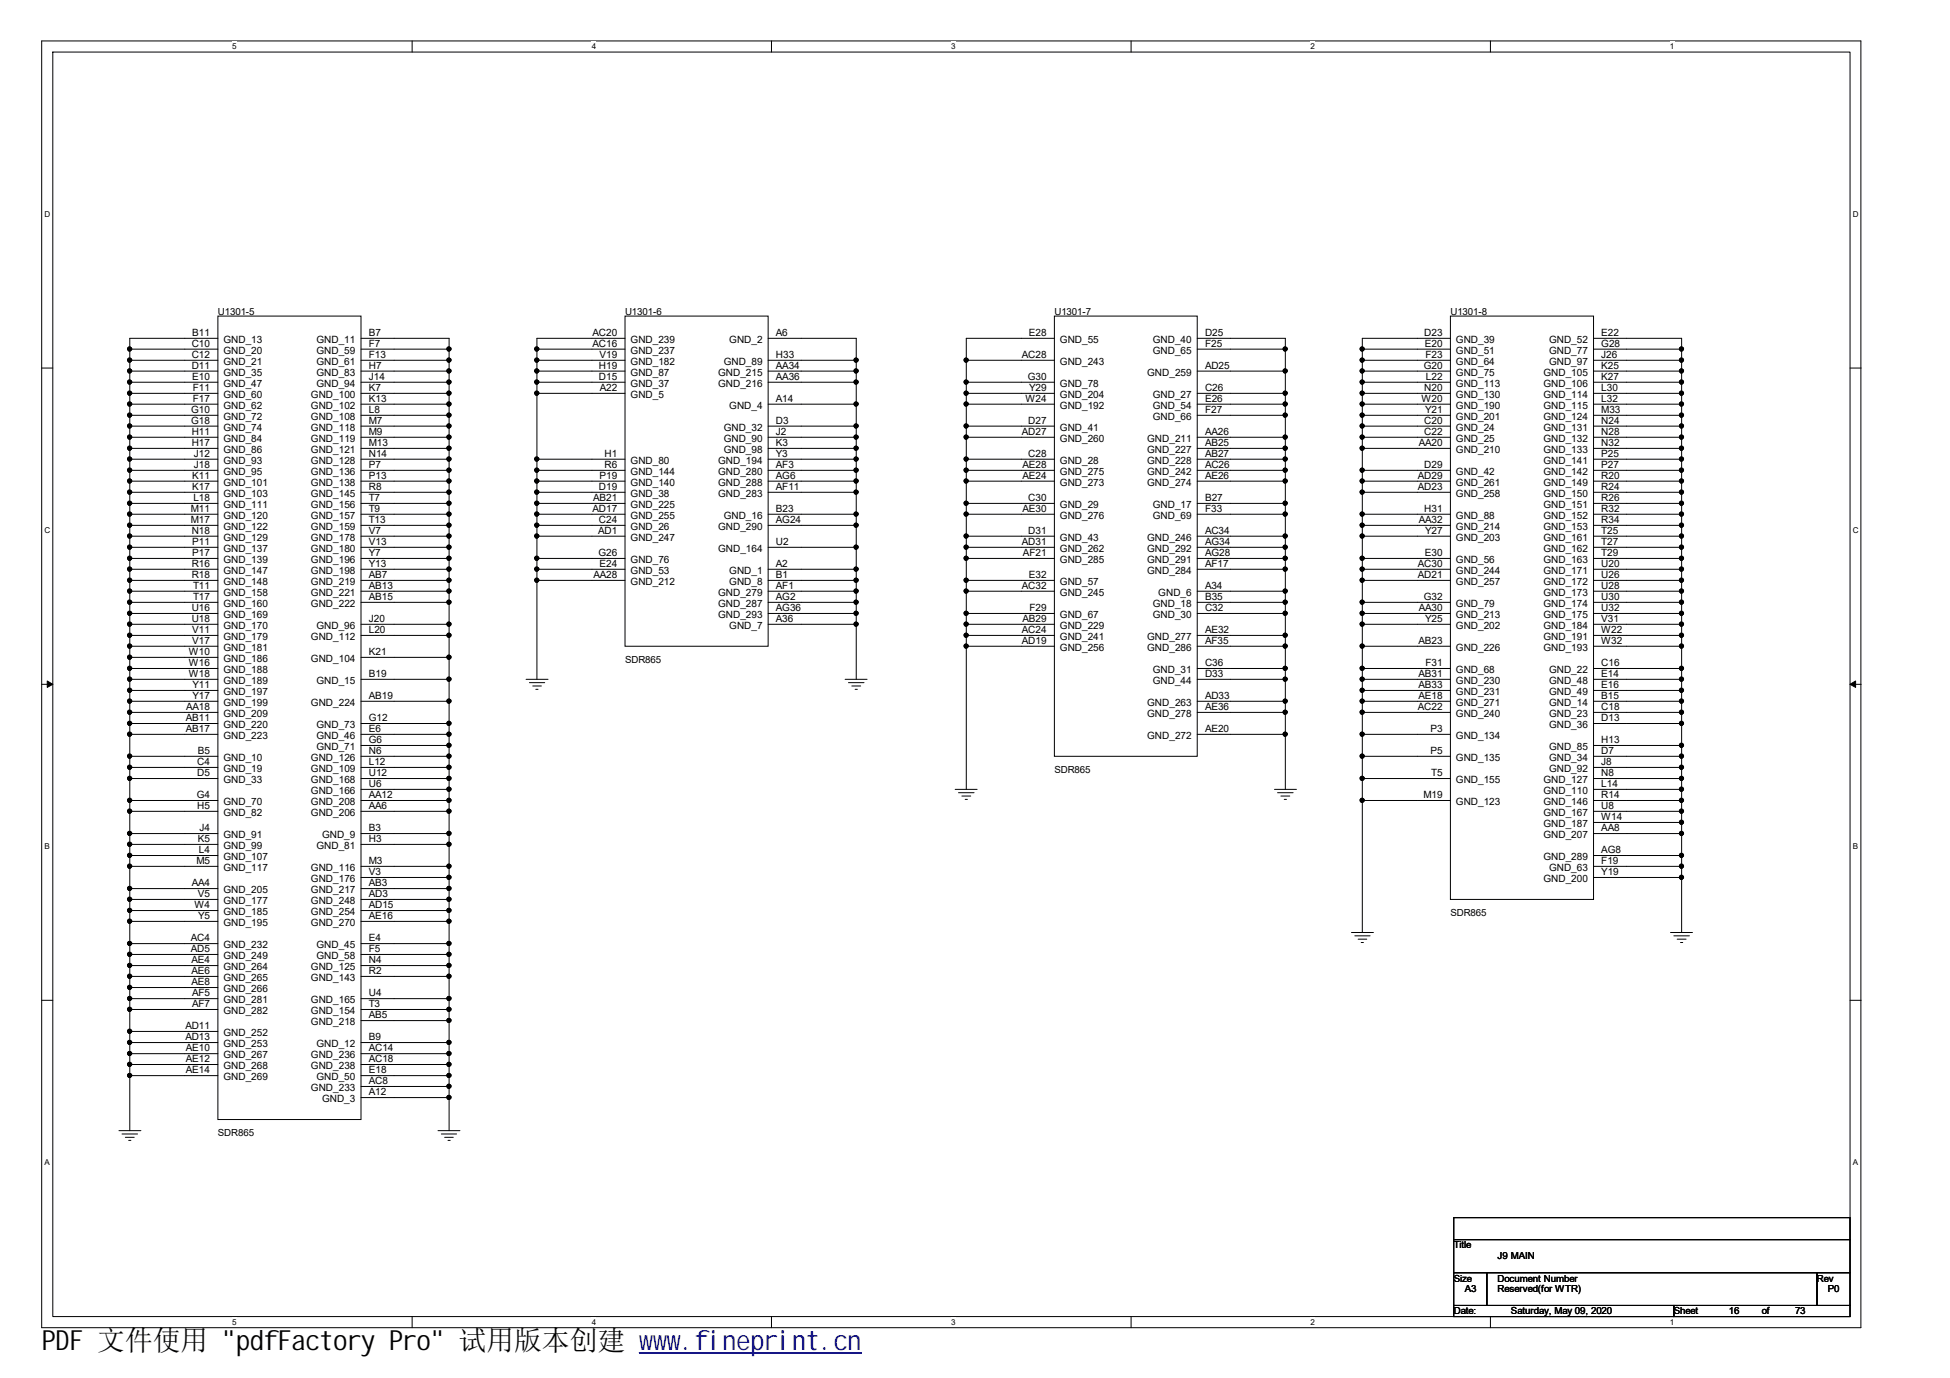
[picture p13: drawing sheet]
<svg xmlns="http://www.w3.org/2000/svg" width="297mm" height="210mm" viewBox="0 0 297 210" stroke-linecap="round" stroke-linejoin="round" font-family="sans-serif">
<defs><g id="words">
<text font-size="4.2" x="6.3" y="205.7">PDF 文件使用 &quot;pdfFactory Pro&quot; 试用版本创建 ww</text>
<text font-size="4.2" fill="#00f" x="99.5" y="205.7">w.fineprint.cn</text>
<g font-size="1.5">
<text x="29.2" y="52.8">C10</text>
<text x="29.3" y="51.2">B11</text>
<text x="33.2" y="48">U1301-5</text>
<text x="34" y="52.3">GND_13</text>
<text x="34" y="53.9">GND_20</text>
<text x="48.2" y="52.3">GND_11</text>
<text x="48.2" y="53.9">GND_59</text>
<text x="56.2" y="51.2">B7</text>
<text x="56.2" y="52.8">F7</text>
<text x="90.3" y="52.8">AC16</text>
<text x="90.3" y="51.2">AC20</text>
<text x="95.2" y="48">U1301-6</text>
<text x="96.1" y="53.9">GND_237</text>
<text x="96.1" y="52.3">GND_239</text>
<text x="111.1" y="52.3">GND_2</text>
<text x="118.2" y="51.2">A6</text>
<text x="156.7" y="51.2">E28</text>
<text x="160.6" y="48">U1301-7</text>
<text x="161.5" y="52.3">GND_55</text>
<text x="175.6" y="52.3">GND_40</text>
<text x="175.6" y="53.9">GND_65</text>
<text x="183.6" y="51.2">D25</text>
<text x="183.6" y="52.8">F25</text>
<text x="217" y="51.2">D23</text>
<text x="217" y="52.8">E20</text>
<text x="220.9" y="48">U1301-8</text>
<text x="221.8" y="52.3">GND_39</text>
<text x="221.8" y="53.9">GND_51</text>
<text x="236" y="52.3">GND_52</text>
<text x="236" y="53.9">GND_77</text>
<text x="243.9" y="51.2">E22</text>
<text x="243.9" y="52.8">G28</text>
<text x="29.2" y="54.5">C12</text>
<text x="29.2" y="56.1">D11</text>
<text x="29.3" y="57.8">E10</text>
<text x="29.4" y="59.5">F11</text>
<text x="34" y="55.6">GND_21</text>
<text x="34" y="57.2">GND_35</text>
<text x="34" y="58.9">GND_47</text>
<text x="48.2" y="55.6">GND_61</text>
<text x="48.2" y="57.2">GND_83</text>
<text x="48.2" y="58.9">GND_94</text>
<text x="56.2" y="54.5">F13</text>
<text x="56.2" y="56.1">H7</text>
<text x="56.2" y="57.8">J14</text>
<text x="56.2" y="59.5">K7</text>
<text x="91.2" y="57.8">D15</text>
<text x="91.2" y="56.1">H19</text>
<text x="91.3" y="54.5">V19</text>
<text x="91.4" y="59.5">A22</text>
<text x="96.1" y="58.9">GND_37</text>
<text x="96.1" y="57.2">GND_87</text>
<text x="96.1" y="55.6">GND_182</text>
<text x="109.4" y="57.2">GND_215</text>
<text x="109.4" y="58.9">GND_216</text>
<text x="110.2" y="55.6">GND_89</text>
<text x="118.2" y="56.1">AA34</text>
<text x="118.2" y="57.8">AA36</text>
<text x="118.2" y="54.5">H33</text>
<text x="155.7" y="54.5">AC28</text>
<text x="156.5" y="57.8">G30</text>
<text x="156.8" y="59.5">Y29</text>
<text x="161.5" y="58.9">GND_78</text>
<text x="161.5" y="55.6">GND_243</text>
<text x="174.8" y="57.2">GND_259</text>
<text x="183.6" y="59.5">C26</text>
<text x="183.6" y="56.1">AD25</text>
<text x="216.9" y="56.1">G20</text>
<text x="217" y="59.5">N20</text>
<text x="217.1" y="54.5">F23</text>
<text x="217.2" y="57.8">L22</text>
<text x="221.8" y="55.6">GND_64</text>
<text x="221.8" y="57.2">GND_75</text>
<text x="221.8" y="58.9">GND_113</text>
<text x="235.1" y="57.2">GND_105</text>
<text x="235.1" y="58.9">GND_106</text>
<text x="236" y="55.6">GND_97</text>
<text x="243.9" y="54.5">J26</text>
<text x="243.9" y="56.1">K25</text>
<text x="243.9" y="57.8">K27</text>
<text x="243.9" y="59.5">L30</text>
<text x="29.1" y="62.9">G10</text>
<text x="29.1" y="64.5">G18</text>
<text x="29.4" y="61.2">F17</text>
<text x="34" y="60.6">GND_60</text>
<text x="34" y="62.3">GND_62</text>
<text x="34" y="64">GND_72</text>
<text x="34" y="65.6">GND_74</text>
<text x="47.4" y="60.6">GND_100</text>
<text x="47.4" y="62.3">GND_102</text>
<text x="47.4" y="64">GND_108</text>
<text x="47.4" y="65.6">GND_118</text>
<text x="56.2" y="61.2">K13</text>
<text x="56.2" y="62.9">L8</text>
<text x="56.2" y="64.5">M7</text>
<text x="96.1" y="60.6">GND_5</text>
<text x="110.2" y="65.6">GND_32</text>
<text x="111.1" y="62.3">GND_4</text>
<text x="118.2" y="61.2">A14</text>
<text x="118.2" y="64.5">D3</text>
<text x="156.2" y="61.2">W24</text>
<text x="156.6" y="64.5">D27</text>
<text x="161.5" y="65.6">GND_41</text>
<text x="161.5" y="62.3">GND_192</text>
<text x="161.5" y="60.6">GND_204</text>
<text x="175.6" y="60.6">GND_27</text>
<text x="175.6" y="62.3">GND_54</text>
<text x="175.6" y="64">GND_66</text>
<text x="183.6" y="61.2">E26</text>
<text x="183.6" y="62.9">F27</text>
<text x="216.5" y="61.2">W20</text>
<text x="217" y="64.5">C20</text>
<text x="217.1" y="62.9">Y21</text>
<text x="221.8" y="65.6">GND_24</text>
<text x="221.8" y="60.6">GND_130</text>
<text x="221.8" y="62.3">GND_190</text>
<text x="221.8" y="64">GND_201</text>
<text x="235.1" y="60.6">GND_114</text>
<text x="235.1" y="62.3">GND_115</text>
<text x="235.1" y="64">GND_124</text>
<text x="235.1" y="65.6">GND_131</text>
<text x="243.9" y="61.2">L32</text>
<text x="243.9" y="62.9">M33</text>
<text x="243.9" y="64.5">N24</text>
<text x="29.2" y="66.2">H11</text>
<text x="29.2" y="67.9">H17</text>
<text x="29.5" y="69.6">J12</text>
<text x="29.5" y="71.3">J18</text>
<text x="34" y="67.3">GND_84</text>
<text x="34" y="69">GND_86</text>
<text x="34" y="70.7">GND_93</text>
<text x="47.4" y="67.3">GND_119</text>
<text x="47.4" y="69">GND_121</text>
<text x="47.4" y="70.7">GND_128</text>
<text x="56.2" y="66.2">M9</text>
<text x="56.2" y="67.9">M13</text>
<text x="56.2" y="69.6">N14</text>
<text x="56.2" y="71.3">P7</text>
<text x="92.1" y="69.6">H1</text>
<text x="92.1" y="71.3">R6</text>
<text x="96.1" y="70.7">GND_80</text>
<text x="109.4" y="70.7">GND_194</text>
<text x="110.2" y="67.3">GND_90</text>
<text x="110.2" y="69">GND_98</text>
<text x="118.2" y="69.6">Y3</text>
<text x="118.2" y="71.3">AF3</text>
<text x="118.2" y="66.2">J2</text>
<text x="118.2" y="67.9">K3</text>
<text x="155.7" y="66.2">AD27</text>
<text x="155.7" y="71.3">AE28</text>
<text x="156.6" y="69.6">C28</text>
<text x="161.5" y="70.7">GND_28</text>
<text x="161.5" y="67.3">GND_260</text>
<text x="174.8" y="67.3">GND_211</text>
<text x="174.8" y="69">GND_227</text>
<text x="174.8" y="70.7">GND_228</text>
<text x="183.6" y="66.2">AA26</text>
<text x="183.6" y="67.9">AB25</text>
<text x="183.6" y="69.6">AB27</text>
<text x="183.6" y="71.3">AC26</text>
<text x="216.1" y="67.9">AA20</text>
<text x="217" y="66.2">C22</text>
<text x="217" y="71.3">D29</text>
<text x="221.8" y="67.3">GND_25</text>
<text x="221.8" y="69">GND_210</text>
<text x="235.1" y="67.3">GND_132</text>
<text x="235.1" y="69">GND_133</text>
<text x="235.1" y="70.7">GND_141</text>
<text x="243.9" y="66.2">N28</text>
<text x="243.9" y="67.9">N32</text>
<text x="243.9" y="69.6">P25</text>
<text x="243.9" y="71.3">P27</text>
<text x="29.1" y="77.9">M11</text>
<text x="29.3" y="72.9">K11</text>
<text x="29.3" y="74.6">K17</text>
<text x="29.5" y="76.3">L18</text>
<text x="34" y="72.4">GND_95</text>
<text x="34" y="74">GND_101</text>
<text x="34" y="75.7">GND_103</text>
<text x="34" y="77.4">GND_111</text>
<text x="47.4" y="72.4">GND_136</text>
<text x="47.4" y="74">GND_138</text>
<text x="47.4" y="75.7">GND_145</text>
<text x="47.4" y="77.4">GND_156</text>
<text x="56.2" y="72.9">P13</text>
<text x="56.2" y="74.6">R8</text>
<text x="56.2" y="76.3">T7</text>
<text x="56.2" y="77.9">T9</text>
<text x="90.3" y="77.9">AD17</text>
<text x="90.3" y="76.3">AB21</text>
<text x="91.2" y="74.6">D19</text>
<text x="91.3" y="72.9">P19</text>
<text x="96.1" y="75.7">GND_38</text>
<text x="96.1" y="74">GND_140</text>
<text x="96.1" y="72.4">GND_144</text>
<text x="96.1" y="77.4">GND_225</text>
<text x="109.4" y="72.4">GND_280</text>
<text x="109.4" y="75.7">GND_283</text>
<text x="109.4" y="74">GND_288</text>
<text x="118.2" y="74.6">AF11</text>
<text x="118.2" y="72.9">AG6</text>
<text x="118.2" y="77.9">B23</text>
<text x="155.7" y="72.9">AE24</text>
<text x="155.7" y="77.9">AE30</text>
<text x="156.6" y="76.3">C30</text>
<text x="161.5" y="77.4">GND_29</text>
<text x="161.5" y="74">GND_273</text>
<text x="161.5" y="72.4">GND_275</text>
<text x="174.8" y="72.4">GND_242</text>
<text x="174.8" y="74">GND_274</text>
<text x="175.6" y="77.4">GND_17</text>
<text x="183.6" y="76.3">B27</text>
<text x="183.6" y="77.9">F33</text>
<text x="183.6" y="72.9">AE26</text>
<text x="216" y="74.6">AD23</text>
<text x="216" y="72.9">AD29</text>
<text x="217" y="77.9">H31</text>
<text x="221.8" y="72.4">GND_42</text>
<text x="221.8" y="75.7">GND_258</text>
<text x="221.8" y="74">GND_261</text>
<text x="235.1" y="72.4">GND_142</text>
<text x="235.1" y="74">GND_149</text>
<text x="235.1" y="75.7">GND_150</text>
<text x="235.1" y="77.4">GND_151</text>
<text x="243.9" y="72.9">R20</text>
<text x="243.9" y="74.6">R24</text>
<text x="243.9" y="76.3">R26</text>
<text x="243.9" y="77.9">R32</text>
<text x="29.1" y="79.6">M17</text>
<text x="29.2" y="81.3">N18</text>
<text x="29.3" y="83">P11</text>
<text x="34" y="79.1">GND_120</text>
<text x="34" y="80.7">GND_122</text>
<text x="34" y="82.4">GND_129</text>
<text x="47.4" y="79.1">GND_157</text>
<text x="47.4" y="80.7">GND_159</text>
<text x="47.4" y="82.4">GND_178</text>
<text x="56.2" y="79.6">T13</text>
<text x="56.2" y="81.3">V7</text>
<text x="56.2" y="83">V13</text>
<text x="91.1" y="81.3">AD1</text>
<text x="91.2" y="79.6">C24</text>
<text x="96.1" y="80.7">GND_26</text>
<text x="96.1" y="82.4">GND_247</text>
<text x="96.1" y="79.1">GND_255</text>
<text x="109.4" y="80.7">GND_290</text>
<text x="110.2" y="79.1">GND_16</text>
<text x="118.2" y="83">U2</text>
<text x="118.2" y="79.6">AG24</text>
<text x="155.7" y="83">AD31</text>
<text x="156.6" y="81.3">D31</text>
<text x="161.5" y="82.4">GND_43</text>
<text x="161.5" y="79.1">GND_276</text>
<text x="174.8" y="82.4">GND_246</text>
<text x="175.6" y="79.1">GND_69</text>
<text x="183.6" y="81.3">AC34</text>
<text x="183.6" y="83">AG34</text>
<text x="216.1" y="79.6">AA32</text>
<text x="217.1" y="81.3">Y27</text>
<text x="221.8" y="79.1">GND_88</text>
<text x="221.8" y="82.4">GND_203</text>
<text x="221.8" y="80.7">GND_214</text>
<text x="235.1" y="79.1">GND_152</text>
<text x="235.1" y="80.7">GND_153</text>
<text x="235.1" y="82.4">GND_161</text>
<text x="243.9" y="79.6">R34</text>
<text x="243.9" y="81.3">T25</text>
<text x="243.9" y="83">T27</text>
<text x="29.2" y="86.3">R16</text>
<text x="29.2" y="88">R18</text>
<text x="29.3" y="84.7">P17</text>
<text x="29.4" y="89.7">T11</text>
<text x="34" y="84.1">GND_137</text>
<text x="34" y="85.8">GND_139</text>
<text x="34" y="87.4">GND_147</text>
<text x="34" y="89.1">GND_148</text>
<text x="47.4" y="84.1">GND_180</text>
<text x="47.4" y="85.8">GND_196</text>
<text x="47.4" y="87.4">GND_198</text>
<text x="47.4" y="89.1">GND_219</text>
<text x="56.2" y="84.7">Y7</text>
<text x="56.2" y="86.3">Y13</text>
<text x="56.2" y="88">AB7</text>
<text x="56.2" y="89.7">AB13</text>
<text x="90.4" y="88">AA28</text>
<text x="91.1" y="84.7">G26</text>
<text x="91.3" y="86.3">E24</text>
<text x="96.1" y="87.4">GND_53</text>
<text x="96.1" y="85.8">GND_76</text>
<text x="96.1" y="89.1">GND_212</text>
<text x="109.4" y="84.1">GND_164</text>
<text x="111.1" y="87.4">GND_1</text>
<text x="111.1" y="89.1">GND_8</text>
<text x="118.2" y="89.7">AF1</text>
<text x="118.2" y="86.3">A2</text>
<text x="118.2" y="88">B1</text>
<text x="155.7" y="89.7">AC32</text>
<text x="155.8" y="84.7">AF21</text>
<text x="156.7" y="88">E32</text>
<text x="161.5" y="89.1">GND_57</text>
<text x="161.5" y="84.1">GND_262</text>
<text x="161.5" y="85.8">GND_285</text>
<text x="174.8" y="87.4">GND_284</text>
<text x="174.8" y="85.8">GND_291</text>
<text x="174.8" y="84.1">GND_292</text>
<text x="183.6" y="89.7">A34</text>
<text x="183.6" y="86.3">AF17</text>
<text x="183.6" y="84.7">AG28</text>
<text x="216" y="86.3">AC30</text>
<text x="216" y="88">AD21</text>
<text x="217" y="84.7">E30</text>
<text x="221.8" y="85.8">GND_56</text>
<text x="221.8" y="87.4">GND_244</text>
<text x="221.8" y="89.1">GND_257</text>
<text x="235.1" y="84.1">GND_162</text>
<text x="235.1" y="85.8">GND_163</text>
<text x="235.1" y="87.4">GND_171</text>
<text x="235.1" y="89.1">GND_172</text>
<text x="243.9" y="84.7">T29</text>
<text x="243.9" y="86.3">U20</text>
<text x="243.9" y="88">U26</text>
<text x="243.9" y="89.7">U28</text>
<text x="29.2" y="93.1">U16</text>
<text x="29.2" y="94.7">U18</text>
<text x="29.4" y="91.4">T17</text>
<text x="34" y="90.8">GND_158</text>
<text x="34" y="92.5">GND_160</text>
<text x="34" y="94.2">GND_169</text>
<text x="34" y="95.8">GND_170</text>
<text x="47.4" y="90.8">GND_221</text>
<text x="47.4" y="92.5">GND_222</text>
<text x="48.2" y="95.8">GND_96</text>
<text x="56.2" y="94.7">J20</text>
<text x="56.2" y="91.4">AB15</text>
<text x="109.4" y="90.8">GND_279</text>
<text x="109.4" y="92.5">GND_287</text>
<text x="109.4" y="94.2">GND_293</text>
<text x="111.1" y="95.8">GND_7</text>
<text x="118.2" y="91.4">AG2</text>
<text x="118.2" y="93.1">AG36</text>
<text x="118.2" y="94.7">A36</text>
<text x="155.7" y="94.7">AB29</text>
<text x="156.8" y="93.1">F29</text>
<text x="161.5" y="94.2">GND_67</text>
<text x="161.5" y="95.8">GND_229</text>
<text x="161.5" y="90.8">GND_245</text>
<text x="175.6" y="92.5">GND_18</text>
<text x="175.6" y="94.2">GND_30</text>
<text x="176.4" y="90.8">GND_6</text>
<text x="183.6" y="91.4">B35</text>
<text x="183.6" y="93.1">C32</text>
<text x="216.1" y="93.1">AA30</text>
<text x="216.9" y="91.4">G32</text>
<text x="217.1" y="94.7">Y25</text>
<text x="221.8" y="92.5">GND_79</text>
<text x="221.8" y="95.8">GND_202</text>
<text x="221.8" y="94.2">GND_213</text>
<text x="235.1" y="90.8">GND_173</text>
<text x="235.1" y="92.5">GND_174</text>
<text x="235.1" y="94.2">GND_175</text>
<text x="235.1" y="95.8">GND_184</text>
<text x="243.9" y="91.4">U30</text>
<text x="243.9" y="93.1">U32</text>
<text x="243.9" y="94.7">V31</text>
<text x="28.8" y="99.8">W10</text>
<text x="28.8" y="101.4">W16</text>
<text x="29.3" y="96.4">V11</text>
<text x="29.3" y="98.1">V17</text>
<text x="34" y="97.5">GND_179</text>
<text x="34" y="99.2">GND_181</text>
<text x="34" y="100.9">GND_186</text>
<text x="47.4" y="100.9">GND_104</text>
<text x="47.4" y="97.5">GND_112</text>
<text x="56.2" y="99.8">K21</text>
<text x="56.2" y="96.4">L20</text>
<text x="95.2" y="101">SDR865</text>
<text x="155.7" y="96.4">AC24</text>
<text x="155.7" y="98.1">AD19</text>
<text x="161.5" y="97.5">GND_241</text>
<text x="161.5" y="99.2">GND_256</text>
<text x="174.8" y="97.5">GND_277</text>
<text x="174.8" y="99.2">GND_286</text>
<text x="183.6" y="101.4">C36</text>
<text x="183.6" y="96.4">AE32</text>
<text x="183.6" y="98.1">AF35</text>
<text x="216.1" y="98.1">AB23</text>
<text x="217.1" y="101.4">F31</text>
<text x="221.8" y="99.2">GND_226</text>
<text x="235.1" y="97.5">GND_191</text>
<text x="235.1" y="99.2">GND_193</text>
<text x="243.9" y="101.4">C16</text>
<text x="243.9" y="96.4">W22</text>
<text x="243.9" y="98.1">W32</text>
<text x="28.8" y="103.1">W18</text>
<text x="29.3" y="104.8">Y11</text>
<text x="29.3" y="106.4">Y17</text>
<text x="34" y="102.5">GND_188</text>
<text x="34" y="104.2">GND_189</text>
<text x="34" y="105.9">GND_197</text>
<text x="34" y="107.5">GND_199</text>
<text x="47.4" y="107.5">GND_224</text>
<text x="48.2" y="104.2">GND_15</text>
<text x="56.2" y="103.1">B19</text>
<text x="56.2" y="106.4">AB19</text>
<text x="174.8" y="107.5">GND_263</text>
<text x="175.6" y="102.5">GND_31</text>
<text x="175.6" y="104.2">GND_44</text>
<text x="183.6" y="103.1">D33</text>
<text x="183.6" y="106.4">AD33</text>
<text x="216.1" y="103.1">AB31</text>
<text x="216.1" y="104.8">AB33</text>
<text x="216.1" y="106.4">AE18</text>
<text x="221.8" y="102.5">GND_68</text>
<text x="221.8" y="104.2">GND_230</text>
<text x="221.8" y="105.9">GND_231</text>
<text x="221.8" y="107.5">GND_271</text>
<text x="236" y="107.5">GND_14</text>
<text x="236" y="102.5">GND_22</text>
<text x="236" y="104.2">GND_48</text>
<text x="236" y="105.9">GND_49</text>
<text x="243.9" y="106.4">B15</text>
<text x="243.9" y="103.1">E14</text>
<text x="243.9" y="104.8">E16</text>
<text x="28.3" y="109.8">AB11</text>
<text x="28.3" y="111.5">AB17</text>
<text x="28.4" y="108.1">AA18</text>
<text x="34" y="109.2">GND_209</text>
<text x="34" y="110.9">GND_220</text>
<text x="34" y="112.6">GND_223</text>
<text x="48.2" y="112.6">GND_46</text>
<text x="48.2" y="110.9">GND_73</text>
<text x="56.2" y="111.5">E6</text>
<text x="56.2" y="113.2">G6</text>
<text x="56.2" y="109.8">G12</text>
<text x="174.8" y="112.6">GND_272</text>
<text x="174.8" y="109.2">GND_278</text>
<text x="183.6" y="111.5">AE20</text>
<text x="183.6" y="108.1">AE36</text>
<text x="216" y="108.1">AC22</text>
<text x="217.9" y="111.5">P3</text>
<text x="221.8" y="112.6">GND_134</text>
<text x="221.8" y="109.2">GND_240</text>
<text x="236" y="109.2">GND_23</text>
<text x="236" y="110.9">GND_36</text>
<text x="243.9" y="108.1">C18</text>
<text x="243.9" y="109.8">D13</text>
<text x="243.9" y="113.2">H13</text>
<text x="30.1" y="116.5">C4</text>
<text x="30.1" y="118.2">D5</text>
<text x="30.1" y="114.8">B5</text>
<text x="34" y="115.9">GND_10</text>
<text x="34" y="117.6">GND_19</text>
<text x="34" y="119.3">GND_33</text>
<text x="47.4" y="117.6">GND_109</text>
<text x="47.4" y="115.9">GND_126</text>
<text x="47.4" y="119.3">GND_168</text>
<text x="48.2" y="114.3">GND_71</text>
<text x="56.2" y="116.5">L12</text>
<text x="56.2" y="114.8">N6</text>
<text x="56.2" y="119.9">U6</text>
<text x="56.2" y="118.2">U12</text>
<text x="160.6" y="117.7">SDR865</text>
<text x="217.9" y="114.8">P5</text>
<text x="218" y="118.2">T5</text>
<text x="221.8" y="115.9">GND_135</text>
<text x="221.8" y="119.3">GND_155</text>
<text x="235.1" y="119.3">GND_127</text>
<text x="236" y="115.9">GND_34</text>
<text x="236" y="114.3">GND_85</text>
<text x="236" y="117.6">GND_92</text>
<text x="243.9" y="114.8">D7</text>
<text x="243.9" y="116.5">J8</text>
<text x="243.9" y="119.9">L14</text>
<text x="243.9" y="118.2">N8</text>
<text x="30" y="121.6">G4</text>
<text x="30.1" y="123.2">H5</text>
<text x="34" y="122.7">GND_70</text>
<text x="34" y="124.3">GND_82</text>
<text x="47.4" y="121">GND_166</text>
<text x="47.4" y="124.3">GND_206</text>
<text x="47.4" y="122.7">GND_208</text>
<text x="56.2" y="123.2">AA6</text>
<text x="56.2" y="121.6">AA12</text>
<text x="216.8" y="121.6">M19</text>
<text x="221.8" y="122.7">GND_123</text>
<text x="235.1" y="121">GND_110</text>
<text x="235.1" y="122.7">GND_146</text>
<text x="235.1" y="124.3">GND_167</text>
<text x="235.1" y="126">GND_187</text>
<text x="243.9" y="121.6">R14</text>
<text x="243.9" y="123.2">U8</text>
<text x="243.9" y="124.9">W14</text>
<text x="29.9" y="131.6">M5</text>
<text x="30.1" y="128.2">K5</text>
<text x="30.3" y="129.9">L4</text>
<text x="30.4" y="126.6">J4</text>
<text x="34" y="127.7">GND_91</text>
<text x="34" y="129.3">GND_99</text>
<text x="34" y="131">GND_107</text>
<text x="48.2" y="129.3">GND_81</text>
<text x="49.1" y="127.7">GND_9</text>
<text x="56.2" y="128.2">H3</text>
<text x="56.2" y="131.6">M3</text>
<text x="56.2" y="126.6">B3</text>
<text x="235.1" y="127.7">GND_207</text>
<text x="235.1" y="131">GND_289</text>
<text x="243.9" y="131.6">F19</text>
<text x="243.9" y="126.6">AA8</text>
<text x="243.9" y="129.9">AG8</text>
<text x="29.2" y="135">AA4</text>
<text x="30.1" y="136.6">V5</text>
<text x="34" y="132.7">GND_117</text>
<text x="34" y="137.7">GND_177</text>
<text x="34" y="136.1">GND_205</text>
<text x="47.4" y="132.7">GND_116</text>
<text x="47.4" y="134.4">GND_176</text>
<text x="47.4" y="136.1">GND_217</text>
<text x="47.4" y="137.7">GND_248</text>
<text x="56.2" y="133.3">V3</text>
<text x="56.2" y="135">AB3</text>
<text x="56.2" y="136.6">AD3</text>
<text x="235.1" y="134.4">GND_200</text>
<text x="236" y="132.7">GND_63</text>
<text x="243.9" y="133.3">Y19</text>
<text x="29.1" y="143.4">AC4</text>
<text x="29.6" y="138.3">W4</text>
<text x="30.2" y="140">Y5</text>
<text x="34" y="139.4">GND_185</text>
<text x="34" y="141.1">GND_195</text>
<text x="47.4" y="139.4">GND_254</text>
<text x="47.4" y="141.1">GND_270</text>
<text x="56.2" y="143.4">E4</text>
<text x="56.2" y="138.3">AD15</text>
<text x="56.2" y="140">AE16</text>
<text x="220.9" y="139.5">SDR865</text>
<text x="29.1" y="145">AD5</text>
<text x="29.2" y="146.7">AE4</text>
<text x="29.2" y="148.4">AE6</text>
<text x="34" y="144.5">GND_232</text>
<text x="34" y="146.1">GND_249</text>
<text x="34" y="147.8">GND_264</text>
<text x="34" y="149.5">GND_265</text>
<text x="47.4" y="147.8">GND_125</text>
<text x="47.4" y="149.5">GND_143</text>
<text x="48.2" y="144.5">GND_45</text>
<text x="48.2" y="146.1">GND_58</text>
<text x="56.2" y="145">F5</text>
<text x="56.2" y="146.7">N4</text>
<text x="56.2" y="148.4">R2</text>
<text x="29.2" y="150">AE8</text>
<text x="29.3" y="151.7">AF5</text>
<text x="29.3" y="153.4">AF7</text>
<text x="34" y="151.1">GND_266</text>
<text x="34" y="152.8">GND_281</text>
<text x="34" y="154.5">GND_282</text>
<text x="47.4" y="154.5">GND_154</text>
<text x="47.4" y="152.8">GND_165</text>
<text x="56.2" y="153.4">T3</text>
<text x="56.2" y="151.7">U4</text>
<text x="56.2" y="155.1">AB5</text>
<text x="28.2" y="156.7">AD11</text>
<text x="28.2" y="158.4">AD13</text>
<text x="28.3" y="160.1">AE10</text>
<text x="28.3" y="161.8">AE12</text>
<text x="34" y="157.8">GND_252</text>
<text x="34" y="159.5">GND_253</text>
<text x="34" y="161.2">GND_267</text>
<text x="47.4" y="156.2">GND_218</text>
<text x="47.4" y="161.2">GND_236</text>
<text x="48.2" y="159.5">GND_12</text>
<text x="56.2" y="158.4">B9</text>
<text x="56.2" y="160.1">AC14</text>
<text x="56.2" y="161.8">AC18</text>
<text x="28.3" y="163.5">AE14</text>
<text x="34" y="162.9">GND_268</text>
<text x="34" y="164.6">GND_269</text>
<text x="47.4" y="166.2">GND_233</text>
<text x="47.4" y="162.9">GND_238</text>
<text x="48.2" y="164.6">GND_50</text>
<text x="49.1" y="167.9">GND_3</text>
<text x="56.2" y="163.5">E18</text>
<text x="56.2" y="165.1">AC8</text>
<text x="56.2" y="166.8">A12</text>
<text x="33.2" y="173.1">SDR865</text>
<text x="221.4" y="190.2">Title</text>
<text x="228.1" y="191.8">J9 MAIN</text>
<text x="221.4" y="195.2">Size</text>
<text x="223.1" y="196.9">A3</text>
<text x="228.1" y="195.2">Document Number</text>
<text x="228.1" y="196.9">Reserved(for WTR)</text>
<text x="276.8" y="195.2">Rev</text>
<text x="278.4" y="196.9">P0</text>
<text x="221.4" y="200.2">Date:</text>
<text x="230.2" y="200.2">Saturday, May 09, 2020</text>
<text x="255" y="200.2">Sheet</text>
<text x="263.4" y="200.2">16</text>
<text x="268.4" y="200.2">of</text>
<text x="273.4" y="200.2">73</text>
</g>
<g font-size="1.2">
<text x="35.4" y="7.5">5</text>
<text x="90.1" y="7.5">4</text>
<text x="144.9" y="7.5">3</text>
<text x="199.6" y="7.5">2</text>
<text x="254.4" y="7.5">1</text>
<text x="6.8" y="33.1">D</text>
<text x="282.2" y="33.1">D</text>
<text x="6.8" y="81.2">C</text>
<text x="282.2" y="81.2">C</text>
<text x="6.8" y="129.4">B</text>
<text x="282.2" y="129.4">B</text>
<text x="6.8" y="177.5">A</text>
<text x="282.2" y="177.5">A</text>
<text x="35.4" y="201.8">5</text>
<text x="90.1" y="201.8">4</text>
<text x="144.9" y="201.8">3</text>
<text x="199.6" y="201.8">2</text>
<text x="254.4" y="201.8">1</text>
</g>
</g></defs>
<path d="M6.3 6.2h277.2v196h-277.1zM8 7.9h273.8v192.6h-273.8z" fill="none" stroke="#000" stroke-width=".15"/>
<g fill="#fff">
<path d="M35.4 6.4h.6v1.4h-.6z"/>
<path d="M35.4 200.7h.6v1.4h-.6z"/>
</g>
<path d="M62.8 6.2v1.7M62.8 200.5v1.7" fill="none" stroke="#000" stroke-width=".15"/>
<g fill="#fff">
<path d="M90.1 6.4h.7v1.4h-.7z"/>
<path d="M90.1 200.7h.7v1.4h-.7z"/>
</g>
<path d="M117.5 6.2v1.7M117.5 200.5v1.7" fill="none" stroke="#000" stroke-width=".15"/>
<g fill="#fff">
<path d="M144.9 6.4h.6v1.4h-.6z"/>
<path d="M144.9 200.7h.6v1.4h-.6z"/>
</g>
<path d="M172.3 6.2v1.7M172.3 200.5v1.7" fill="none" stroke="#000" stroke-width=".15"/>
<g fill="#fff">
<path d="M199.6 6.4h.7v1.4h-.7z"/>
<path d="M199.6 200.7h.7v1.4h-.7z"/>
</g>
<path d="M227 6.2v1.7M227 200.5v1.7" fill="none" stroke="#000" stroke-width=".15"/>
<g fill="#fff">
<path d="M254.4 6.4h.6v1.4h-.6z"/>
<path d="M254.4 200.7h.6v1.4h-.6z"/>
<path d="M6.8 31.9h.8v1.4h-.8z"/>
<path d="M282.2 31.9h.9v1.4h-.9z"/>
<path d="M6.8 80.1h.8v1.4h-.8z"/>
<path d="M282.2 80.1h.9v1.4h-.9z"/>
</g>
<path d="M6.3 56.1h1.7M281.8 56.1h1.7" fill="none" stroke="#000" stroke-width=".15"/>
<g fill="#fff">
<path d="M6.8 128.2h.7v1.4h-.7z"/>
<path d="M282.2 128.2h.8v1.4h-.8z"/>
</g>
<path d="M6.3 104.2h1.7M281.8 104.2h1.7" fill="none" stroke="#000" stroke-width=".15"/>
<path d="M7.2 103.7l.8 .5-.8 .5zM281.8 104.2l.9-.5v1z" fill="#000" stroke="#000" stroke-width=".15"/>
<g fill="#fff">
<path d="M6.8 176.4h.7v1.4h-.7z"/>
<path d="M282.2 176.4h.8v1.4h-.8z"/>
</g>
<g fill="none" stroke="#000" stroke-width=".15">
<path d="M19.8 59.9h13.4M19.8 53.2h13.4M19.8 58.2h13.4M19.8 54.9h13.4M19.8 56.5h13.4M33.2 48.1h21.8v122.4h-21.8zM33.2 51.5h-13.4v120.7M55 59.9h13.4M55 51.5h13.4v120.7M55 53.2h13.4M55 58.2h13.4M55 54.9h13.4"/>
<path d="M55 56.5h13.4M81.8 53.2h13.4M81.8 58.2h13.4M81.8 54.9h13.4M81.8 56.5h13.4M95.2 48.1h21.8v50.3h-21.8zM95.2 59.9h-13.4v10M95.2 51.5h-13.4v8.4M117 51.5h13.4v3.4h-13.4M117 58.2h13.4M117 56.5h13.4M130.4 58.2v3.4h-13.4"/>
<path d="M130.4 54.9v3.3M147.2 58.2v3.4M147.2 59.9h13.4M147.2 58.2h13.4M160.6 48.1h21.8v67.1h-21.8zM160.6 54.9h-13.4v3.3M160.6 51.5h-13.4v3.4M182.4 59.9h13.4M182.4 51.5h13.4v1.7M182.4 53.2h13.4M195.8 53.2v3.3h-13.4M195.8 56.5v41.9"/>
<path d="M207.5 59.9h13.4M207.5 53.2h13.4M207.5 58.2h13.4M207.5 54.9h13.4M207.5 56.5h13.4M220.9 48.1h21.8v88.9h-21.8zM220.9 51.5h-13.4v90.5M242.7 59.9h13.5M242.7 51.5h13.5v58.7M242.7 53.2h13.5M242.7 58.2h13.5M242.7 54.9h13.5"/>
<path d="M242.7 56.5h13.5M19.8 76.7h13.4M19.8 69.9h13.4M19.8 64.9h13.4M19.8 61.6h13.4M19.8 63.3h13.4M19.8 78.3h13.4M19.8 66.6h13.4M19.8 68.3h13.4M19.8 71.6h13.4M19.8 73.3h13.4M19.8 75h13.4"/>
<path d="M55 76.7h13.4M55 69.9h13.4M55 64.9h13.4M55 61.6h13.4M55 63.3h13.4M55 78.3h13.4M55 66.6h13.4M55 68.3h13.4M55 71.6h13.4M55 73.3h13.4M55 75h13.4M81.8 69.9v6.8"/>
<path d="M81.8 78.3v3.4M81.8 69.9h13.4M81.8 78.3h13.4M81.8 71.6h13.4M81.8 73.3h13.4M81.8 75h13.4M95.2 76.7h-13.4v1.6M117 69.9h13.4M117 66.6h13.4M117 68.3h13.4M117 71.6h13.4M117 73.3h13.4"/>
<path d="M117 75h13.4M130.4 61.6v3.3h-13.4M130.4 75v3.3h-13.4M130.4 64.9v10.1M130.4 78.3v5.1M147.2 64.9v13.4M147.2 76.7h13.4M147.2 69.9h13.4M147.2 64.9h13.4M147.2 66.6h13.4M147.2 71.6h13.4M147.2 73.3h13.4"/>
<path d="M160.6 61.6h-13.4v3.3M160.6 78.3h-13.4v3.4M182.4 76.7h13.4M182.4 69.9h13.4M182.4 61.6h13.4M182.4 63.3h13.4M182.4 78.3h13.4M182.4 66.6h13.4M182.4 68.3h13.4M182.4 71.6h13.4M182.4 73.3h13.4M207.5 64.9h13.4"/>
<path d="M207.5 61.6h13.4M207.5 63.3h13.4M207.5 78.3h13.4M207.5 66.6h13.4M207.5 68.3h13.4M207.5 71.6h13.4M207.5 73.3h13.4M207.5 75h13.4M242.7 76.7h13.5M242.7 69.9h13.5M242.7 64.9h13.5M242.7 61.6h13.5"/>
<path d="M242.7 63.3h13.5M242.7 78.3h13.5M242.7 66.6h13.5M242.7 68.3h13.5M242.7 71.6h13.5M242.7 73.3h13.5M242.7 75h13.5M19.8 90.1h13.4M19.8 91.8h13.4M19.8 93.4h13.4M19.8 81.7h13.4M19.8 88.4h13.4"/>
<path d="M19.8 95.1h13.4M19.8 96.8h13.4M19.8 98.4h13.4M19.8 83.4h13.4M19.8 86.7h13.4M19.8 85.1h13.4M19.8 80h13.4M55 90.1h13.4M55 91.8h13.4M55 81.7h13.4M55 88.4h13.4M55 95.1h13.4"/>
<path d="M55 96.8h13.4M55 83.4h13.4M55 86.7h13.4M55 85.1h13.4M55 80h13.4M81.8 85.1v3.3M81.8 86.7h13.4M81.8 85.1h13.4M81.8 80h13.4M95.2 81.7h-13.4v3.4M95.2 88.4h-13.4v15.1M117 93.4h13.4v1.7"/>
<path d="M117 90.1h13.4M117 91.8h13.4M117 88.4h13.4M117 95.1h13.4M117 83.4h13.4M117 80h13.4M130.4 83.4v3.3h-13.4M130.4 86.7v6.7M130.4 95.1v8.4M147.2 83.4v5M147.2 90.1v5M147.2 96.8v1.6"/>
<path d="M147.2 90.1h13.4M147.2 93.4h13.4M147.2 96.8h13.4M147.2 83.4h13.4M147.2 85.1h13.4M160.6 81.7h-13.4v1.7M160.6 88.4h-13.4v1.7M160.6 95.1h-13.4v1.7M160.6 98.4h-13.4v21.8M182.4 90.1h13.4M182.4 91.8h13.4M182.4 93.4h13.4"/>
<path d="M182.4 81.7h13.4M182.4 96.8h13.4M182.4 98.4h13.4M182.4 83.4h13.4M182.4 86.7h13.4M182.4 85.1h13.4M195.8 98.4v3.4h-13.4M207.5 91.8h13.4M207.5 93.4h13.4M207.5 81.7h13.4M207.5 88.4h13.4M207.5 95.1h13.4"/>
<path d="M207.5 98.4h13.4M207.5 86.7h13.4M207.5 85.1h13.4M207.5 80h13.4M242.7 90.1h13.5M242.7 91.8h13.5M242.7 93.4h13.5M242.7 81.7h13.5M242.7 88.4h13.5M242.7 95.1h13.5M242.7 96.8h13.5M242.7 98.4h13.5"/>
<path d="M242.7 83.4h13.5M242.7 86.7h13.5M242.7 85.1h13.5M242.7 80h13.5M19.8 103.5h13.4M19.8 101.8h13.4M19.8 106.8h13.4M19.8 111.9h13.4M19.8 108.5h13.4M19.8 115.2h13.4M19.8 110.2h13.4M19.8 105.2h13.4"/>
<path d="M19.8 116.9h13.4M19.8 118.6h13.4M19.8 100.1h13.4M55 103.5h13.4M55 106.8h13.4M55 111.9h13.4M55 115.2h13.4M55 110.2h13.4M55 113.6h13.4M55 116.9h13.4M55 118.6h13.4M55 100.1h13.4"/>
<path d="M80.1 103.5h3.4M80.6 104h2.4M81.2 104.5h1.3M81.6 105h.4M128.7 103.5h3.4M129.2 104h2.4M129.8 104.5h1.3M130.3 105h.3M182.4 103.5h13.4M182.4 106.8h13.4M182.4 111.9h13.4M195.8 106.8v1.7h-13.4"/>
<path d="M195.8 101.8v5M195.8 108.5v11.7M207.5 103.5h13.4M207.5 101.8h13.4M207.5 106.8h13.4M207.5 111.9h13.4M207.5 108.5h13.4M207.5 115.2h13.4M207.5 105.2h13.4M207.5 118.6h13.4M242.7 103.5h13.5M242.7 101.8h13.5"/>
<path d="M242.7 106.8h13.5M242.7 108.5h13.5M242.7 115.2h13.5M242.7 110.2h13.5M242.7 105.2h13.5M242.7 116.9h13.5M242.7 118.6h13.5M256.2 110.2v3.4h-13.5M256.2 113.6v28.4M19.8 132h13.4M19.8 121.9h13.4M19.8 123.6h13.4"/>
<path d="M19.8 127h13.4M19.8 130.3h13.4M19.8 128.6h13.4M19.8 137h13.4M19.8 138.7h13.4M19.8 135.4h13.4M55 120.2h13.4M55 132h13.4M55 121.9h13.4M55 123.6h13.4M55 133.7h13.4M55 127h13.4"/>
<path d="M55 128.6h13.4M55 137h13.4M55 138.7h13.4M55 135.4h13.4M145.5 120.2h3.3M146 120.7h2.4M146.5 121.3h1.4M147 121.8h.4M194.1 120.2h3.4M194.6 120.7h2.4M195.1 121.3h1.4M195.6 121.8h.4"/>
<path d="M207.5 121.9h13.4M242.7 120.2h13.5M242.7 132h13.5M242.7 121.9h13.5M242.7 123.6h13.5M242.7 125.3h13.5M242.7 133.7h13.5M242.7 127h13.5M242.7 130.3h13.5M6.3 152.4h1.7M19.8 158.8h13.4M19.8 143.7h13.4"/>
<path d="M19.8 145.4h13.4M19.8 147.1h13.4M19.8 148.7h13.4M19.8 153.8h13.4M19.8 152.1h13.4M19.8 140.3h13.4M19.8 157.1h13.4M19.8 150.4h13.4M55 158.8h13.4M55 143.7h13.4M55 145.4h13.4M55 147.1h13.4"/>
<path d="M55 148.7h13.4M55 153.8h13.4M55 152.1h13.4M55 140.3h13.4M55 155.5h13.4M205.9 142h3.3M206.4 142.6h2.3M206.9 143.1h1.3M207.3 143.6h.4M254.5 142h3.3M255 142.6h2.3M255.5 143.1h1.3"/>
<path d="M256 143.6h.3M281.8 152.4h1.7M18.1 172.2h3.4M18.6 172.7h2.4M19.1 173.2h1.3M19.6 173.7h.3M19.8 163.8h13.4M19.8 160.5h13.4M19.8 162.2h13.4M55 167.2h13.4M55 163.8h13.4M55 165.5h13.4"/>
<path d="M55 160.5h13.4M55 162.2h13.4M66.7 172.2h3.4M67.2 172.7h2.4M67.7 173.2h1.3M68.2 173.7h.4M221.4 185.5h60.4v3.3h-60.4zM221.4 188.8h60.4v5.1h-60.4zM221.4 193.9h5.1v5h-5.1zM221.4 198.9h33.6v1.6h-33.6zM226.5 193.9h50.3v5h-50.3zM255 198.9h26.8v1.6h-26.8z"/>
<path d="M276.8 193.9h5v5h-5z"/>
</g>
<g fill="#000" stroke="#000" stroke-width=".15">
<circle cx="19.7" cy="59.9" r=".32"/>
<circle cx="19.7" cy="56.5" r=".32"/>
<circle cx="19.7" cy="53.2" r=".32"/>
<circle cx="19.7" cy="54.9" r=".32"/>
<circle cx="19.7" cy="58.2" r=".32"/>
<circle cx="68.4" cy="58.2" r=".32"/>
<circle cx="68.4" cy="59.9" r=".32"/>
<circle cx="68.4" cy="56.5" r=".32"/>
<circle cx="68.4" cy="53.2" r=".32"/>
<circle cx="68.4" cy="54.9" r=".32"/>
<circle cx="81.8" cy="56.5" r=".32"/>
<circle cx="81.8" cy="54.9" r=".32"/>
<circle cx="81.8" cy="58.2" r=".32"/>
<circle cx="81.8" cy="53.2" r=".32"/>
<circle cx="81.8" cy="59.9" r=".32"/>
<circle cx="130.4" cy="58.2" r=".32"/>
<circle cx="130.4" cy="54.9" r=".32"/>
<circle cx="130.4" cy="56.5" r=".32"/>
<circle cx="147.2" cy="58.2" r=".32"/>
<circle cx="147.2" cy="59.9" r=".32"/>
<circle cx="147.2" cy="54.9" r=".32"/>
<circle cx="195.8" cy="53.2" r=".32"/>
<circle cx="195.8" cy="56.5" r=".32"/>
<circle cx="195.8" cy="59.9" r=".32"/>
<circle cx="207.5" cy="54.9" r=".32"/>
<circle cx="207.5" cy="56.5" r=".32"/>
<circle cx="207.5" cy="53.2" r=".32"/>
<circle cx="207.5" cy="59.9" r=".32"/>
<circle cx="207.5" cy="58.2" r=".32"/>
<circle cx="256.1" cy="58.2" r=".32"/>
<circle cx="256.1" cy="56.5" r=".32"/>
<circle cx="256.1" cy="54.9" r=".32"/>
<circle cx="256.1" cy="59.9" r=".32"/>
<circle cx="256.1" cy="53.2" r=".32"/>
<circle cx="19.7" cy="73.3" r=".32"/>
<circle cx="19.7" cy="78.3" r=".32"/>
<circle cx="19.7" cy="80" r=".32"/>
<circle cx="19.7" cy="63.2" r=".32"/>
<circle cx="19.7" cy="61.5" r=".32"/>
<circle cx="19.7" cy="66.6" r=".32"/>
<circle cx="19.7" cy="69.9" r=".32"/>
<circle cx="19.7" cy="68.3" r=".32"/>
<circle cx="19.7" cy="76.7" r=".32"/>
<circle cx="19.7" cy="71.6" r=".32"/>
<circle cx="19.7" cy="75" r=".32"/>
<circle cx="19.7" cy="64.9" r=".32"/>
<circle cx="68.4" cy="73.3" r=".32"/>
<circle cx="68.4" cy="78.3" r=".32"/>
<circle cx="68.4" cy="75" r=".32"/>
<circle cx="68.4" cy="64.9" r=".32"/>
<circle cx="68.4" cy="63.2" r=".32"/>
<circle cx="68.4" cy="71.6" r=".32"/>
<circle cx="68.4" cy="61.5" r=".32"/>
<circle cx="68.4" cy="69.9" r=".32"/>
<circle cx="68.4" cy="68.3" r=".32"/>
<circle cx="68.4" cy="66.6" r=".32"/>
<circle cx="68.4" cy="76.7" r=".32"/>
<circle cx="68.4" cy="80" r=".32"/>
<circle cx="81.8" cy="78.3" r=".32"/>
<circle cx="81.8" cy="71.6" r=".32"/>
<circle cx="81.8" cy="75" r=".32"/>
<circle cx="81.8" cy="69.9" r=".32"/>
<circle cx="81.8" cy="76.7" r=".32"/>
<circle cx="81.8" cy="73.3" r=".32"/>
<circle cx="81.8" cy="80" r=".32"/>
<circle cx="130.4" cy="64.9" r=".32"/>
<circle cx="130.4" cy="69.9" r=".32"/>
<circle cx="130.4" cy="73.3" r=".32"/>
<circle cx="130.4" cy="75" r=".32"/>
<circle cx="130.4" cy="78.3" r=".32"/>
<circle cx="130.4" cy="80" r=".32"/>
<circle cx="130.4" cy="71.6" r=".32"/>
<circle cx="130.4" cy="61.5" r=".32"/>
<circle cx="130.4" cy="66.6" r=".32"/>
<circle cx="130.4" cy="68.3" r=".32"/>
<circle cx="147.2" cy="76.7" r=".32"/>
<circle cx="147.2" cy="78.3" r=".32"/>
<circle cx="147.2" cy="61.5" r=".32"/>
<circle cx="147.2" cy="69.9" r=".32"/>
<circle cx="147.2" cy="66.6" r=".32"/>
<circle cx="147.2" cy="73.3" r=".32"/>
<circle cx="147.2" cy="64.9" r=".32"/>
<circle cx="147.2" cy="71.6" r=".32"/>
<circle cx="195.8" cy="61.5" r=".32"/>
<circle cx="195.8" cy="73.3" r=".32"/>
<circle cx="195.8" cy="71.6" r=".32"/>
<circle cx="195.8" cy="63.2" r=".32"/>
<circle cx="195.8" cy="68.3" r=".32"/>
<circle cx="195.8" cy="76.7" r=".32"/>
<circle cx="195.8" cy="66.6" r=".32"/>
<circle cx="195.8" cy="69.9" r=".32"/>
<circle cx="195.8" cy="78.3" r=".32"/>
<circle cx="207.5" cy="63.2" r=".32"/>
<circle cx="207.5" cy="73.3" r=".32"/>
<circle cx="207.5" cy="68.3" r=".32"/>
<circle cx="207.5" cy="61.5" r=".32"/>
<circle cx="207.5" cy="64.9" r=".32"/>
<circle cx="207.5" cy="66.6" r=".32"/>
<circle cx="207.5" cy="75" r=".32"/>
<circle cx="207.5" cy="78.3" r=".32"/>
<circle cx="207.5" cy="80" r=".32"/>
<circle cx="207.5" cy="71.6" r=".32"/>
<circle cx="256.1" cy="71.6" r=".32"/>
<circle cx="256.1" cy="73.3" r=".32"/>
<circle cx="256.1" cy="63.2" r=".32"/>
<circle cx="256.1" cy="75" r=".32"/>
<circle cx="256.1" cy="78.3" r=".32"/>
<circle cx="256.1" cy="68.3" r=".32"/>
<circle cx="256.1" cy="69.9" r=".32"/>
<circle cx="256.1" cy="80" r=".32"/>
<circle cx="256.1" cy="61.5" r=".32"/>
<circle cx="256.1" cy="66.6" r=".32"/>
<circle cx="256.1" cy="76.7" r=".32"/>
<circle cx="256.1" cy="64.9" r=".32"/>
<circle cx="19.7" cy="88.4" r=".32"/>
<circle cx="19.7" cy="83.3" r=".32"/>
<circle cx="19.7" cy="96.8" r=".32"/>
<circle cx="19.7" cy="93.4" r=".32"/>
<circle cx="19.7" cy="86.7" r=".32"/>
<circle cx="19.7" cy="95.1" r=".32"/>
<circle cx="19.7" cy="85" r=".32"/>
<circle cx="19.7" cy="81.6" r=".32"/>
<circle cx="19.7" cy="98.4" r=".32"/>
<circle cx="19.7" cy="90" r=".32"/>
<circle cx="19.7" cy="91.7" r=".32"/>
<circle cx="68.4" cy="96.8" r=".32"/>
<circle cx="68.4" cy="95.1" r=".32"/>
<circle cx="68.4" cy="86.7" r=".32"/>
<circle cx="68.4" cy="83.3" r=".32"/>
<circle cx="68.4" cy="88.4" r=".32"/>
<circle cx="68.4" cy="81.6" r=".32"/>
<circle cx="68.4" cy="85" r=".32"/>
<circle cx="68.4" cy="90" r=".32"/>
<circle cx="68.4" cy="91.7" r=".32"/>
<circle cx="81.8" cy="86.7" r=".32"/>
<circle cx="81.8" cy="88.4" r=".32"/>
<circle cx="81.8" cy="81.6" r=".32"/>
<circle cx="81.8" cy="85" r=".32"/>
<circle cx="130.4" cy="90" r=".32"/>
<circle cx="130.4" cy="88.4" r=".32"/>
<circle cx="130.4" cy="95.1" r=".32"/>
<circle cx="130.4" cy="93.4" r=".32"/>
<circle cx="130.4" cy="83.3" r=".32"/>
<circle cx="130.4" cy="86.7" r=".32"/>
<circle cx="130.4" cy="91.7" r=".32"/>
<circle cx="147.2" cy="83.3" r=".32"/>
<circle cx="147.2" cy="85" r=".32"/>
<circle cx="147.2" cy="93.4" r=".32"/>
<circle cx="147.2" cy="81.6" r=".32"/>
<circle cx="147.2" cy="96.8" r=".32"/>
<circle cx="147.2" cy="90" r=".32"/>
<circle cx="147.2" cy="88.4" r=".32"/>
<circle cx="147.2" cy="95.1" r=".32"/>
<circle cx="147.2" cy="98.4" r=".32"/>
<circle cx="195.8" cy="83.3" r=".32"/>
<circle cx="195.8" cy="86.7" r=".32"/>
<circle cx="195.8" cy="98.4" r=".32"/>
<circle cx="195.8" cy="90" r=".32"/>
<circle cx="195.8" cy="81.6" r=".32"/>
<circle cx="195.8" cy="96.8" r=".32"/>
<circle cx="195.8" cy="93.4" r=".32"/>
<circle cx="195.8" cy="85" r=".32"/>
<circle cx="195.8" cy="91.7" r=".32"/>
<circle cx="207.5" cy="95.1" r=".32"/>
<circle cx="207.5" cy="85" r=".32"/>
<circle cx="207.5" cy="93.4" r=".32"/>
<circle cx="207.5" cy="86.7" r=".32"/>
<circle cx="207.5" cy="81.6" r=".32"/>
<circle cx="207.5" cy="98.4" r=".32"/>
<circle cx="207.5" cy="88.4" r=".32"/>
<circle cx="207.5" cy="91.7" r=".32"/>
<circle cx="256.1" cy="95.1" r=".32"/>
<circle cx="256.1" cy="88.4" r=".32"/>
<circle cx="256.1" cy="85" r=".32"/>
<circle cx="256.1" cy="98.4" r=".32"/>
<circle cx="256.1" cy="93.4" r=".32"/>
<circle cx="256.1" cy="83.3" r=".32"/>
<circle cx="256.1" cy="90" r=".32"/>
<circle cx="256.1" cy="91.7" r=".32"/>
<circle cx="256.1" cy="81.6" r=".32"/>
<circle cx="256.1" cy="86.7" r=".32"/>
<circle cx="256.1" cy="96.8" r=".32"/>
<circle cx="19.7" cy="118.6" r=".32"/>
<circle cx="19.7" cy="110.2" r=".32"/>
<circle cx="19.7" cy="100.1" r=".32"/>
<circle cx="19.7" cy="105.1" r=".32"/>
<circle cx="19.7" cy="115.2" r=".32"/>
<circle cx="19.7" cy="101.8" r=".32"/>
<circle cx="19.7" cy="103.5" r=".32"/>
<circle cx="19.7" cy="106.8" r=".32"/>
<circle cx="19.7" cy="108.5" r=".32"/>
<circle cx="19.7" cy="111.8" r=".32"/>
<circle cx="19.7" cy="116.9" r=".32"/>
<circle cx="68.4" cy="118.6" r=".32"/>
<circle cx="68.4" cy="100.1" r=".32"/>
<circle cx="68.4" cy="103.5" r=".32"/>
<circle cx="68.4" cy="106.8" r=".32"/>
<circle cx="68.4" cy="110.2" r=".32"/>
<circle cx="68.4" cy="115.2" r=".32"/>
<circle cx="68.4" cy="113.5" r=".32"/>
<circle cx="68.4" cy="116.9" r=".32"/>
<circle cx="68.4" cy="111.8" r=".32"/>
<circle cx="195.8" cy="106.8" r=".32"/>
<circle cx="195.8" cy="101.8" r=".32"/>
<circle cx="195.8" cy="111.8" r=".32"/>
<circle cx="195.8" cy="103.5" r=".32"/>
<circle cx="195.8" cy="108.5" r=".32"/>
<circle cx="207.5" cy="106.8" r=".32"/>
<circle cx="207.5" cy="101.8" r=".32"/>
<circle cx="207.5" cy="105.1" r=".32"/>
<circle cx="207.5" cy="118.6" r=".32"/>
<circle cx="207.5" cy="103.5" r=".32"/>
<circle cx="207.5" cy="111.8" r=".32"/>
<circle cx="207.5" cy="115.2" r=".32"/>
<circle cx="207.5" cy="108.5" r=".32"/>
<circle cx="256.1" cy="101.8" r=".32"/>
<circle cx="256.1" cy="110.2" r=".32"/>
<circle cx="256.1" cy="113.5" r=".32"/>
<circle cx="256.1" cy="103.5" r=".32"/>
<circle cx="256.1" cy="116.9" r=".32"/>
<circle cx="256.1" cy="106.8" r=".32"/>
<circle cx="256.1" cy="105.1" r=".32"/>
<circle cx="256.1" cy="115.2" r=".32"/>
<circle cx="256.1" cy="118.6" r=".32"/>
<circle cx="256.1" cy="108.5" r=".32"/>
<circle cx="19.7" cy="138.7" r=".32"/>
<circle cx="19.7" cy="137" r=".32"/>
<circle cx="19.7" cy="130.3" r=".32"/>
<circle cx="19.7" cy="128.6" r=".32"/>
<circle cx="19.7" cy="135.3" r=".32"/>
<circle cx="19.7" cy="121.9" r=".32"/>
<circle cx="19.7" cy="123.6" r=".32"/>
<circle cx="19.7" cy="126.9" r=".32"/>
<circle cx="19.7" cy="131.9" r=".32"/>
<circle cx="68.4" cy="123.6" r=".32"/>
<circle cx="68.4" cy="133.6" r=".32"/>
<circle cx="68.4" cy="121.9" r=".32"/>
<circle cx="68.4" cy="126.9" r=".32"/>
<circle cx="68.4" cy="138.7" r=".32"/>
<circle cx="68.4" cy="131.9" r=".32"/>
<circle cx="68.4" cy="137" r=".32"/>
<circle cx="68.4" cy="120.2" r=".32"/>
<circle cx="68.4" cy="128.6" r=".32"/>
<circle cx="68.4" cy="135.3" r=".32"/>
<circle cx="207.5" cy="121.9" r=".32"/>
<circle cx="256.1" cy="131.9" r=".32"/>
<circle cx="256.1" cy="121.9" r=".32"/>
<circle cx="256.1" cy="123.6" r=".32"/>
<circle cx="256.1" cy="130.3" r=".32"/>
<circle cx="256.1" cy="133.6" r=".32"/>
<circle cx="256.1" cy="125.3" r=".32"/>
<circle cx="256.1" cy="120.2" r=".32"/>
<circle cx="256.1" cy="126.9" r=".32"/>
<circle cx="19.7" cy="148.7" r=".32"/>
<circle cx="19.7" cy="158.8" r=".32"/>
<circle cx="19.7" cy="143.7" r=".32"/>
<circle cx="19.7" cy="140.3" r=".32"/>
<circle cx="19.7" cy="145.4" r=".32"/>
<circle cx="19.7" cy="150.4" r=".32"/>
<circle cx="19.7" cy="153.7" r=".32"/>
<circle cx="19.7" cy="157.1" r=".32"/>
<circle cx="19.7" cy="152.1" r=".32"/>
<circle cx="19.7" cy="147.1" r=".32"/>
<circle cx="68.4" cy="148.7" r=".32"/>
<circle cx="68.4" cy="145.4" r=".32"/>
<circle cx="68.4" cy="158.8" r=".32"/>
<circle cx="68.4" cy="143.7" r=".32"/>
<circle cx="68.4" cy="140.3" r=".32"/>
<circle cx="68.4" cy="152.1" r=".32"/>
<circle cx="68.4" cy="147.1" r=".32"/>
<circle cx="68.4" cy="155.4" r=".32"/>
<circle cx="68.4" cy="153.7" r=".32"/>
<circle cx="19.7" cy="160.5" r=".32"/>
<circle cx="19.7" cy="162.1" r=".32"/>
<circle cx="19.7" cy="163.8" r=".32"/>
<circle cx="68.4" cy="162.1" r=".32"/>
<circle cx="68.4" cy="167.2" r=".32"/>
<circle cx="68.4" cy="165.5" r=".32"/>
<circle cx="68.4" cy="160.5" r=".32"/>
<circle cx="68.4" cy="163.8" r=".32"/>
</g>
<path d="M97.4 206h33.8" fill="none" stroke="#00f" stroke-width=".18"/>
<path d="M97.4 206.2h33.8" fill="none" stroke="#00f" stroke-width=".21"/>
<use href="#words"/>
</svg>
